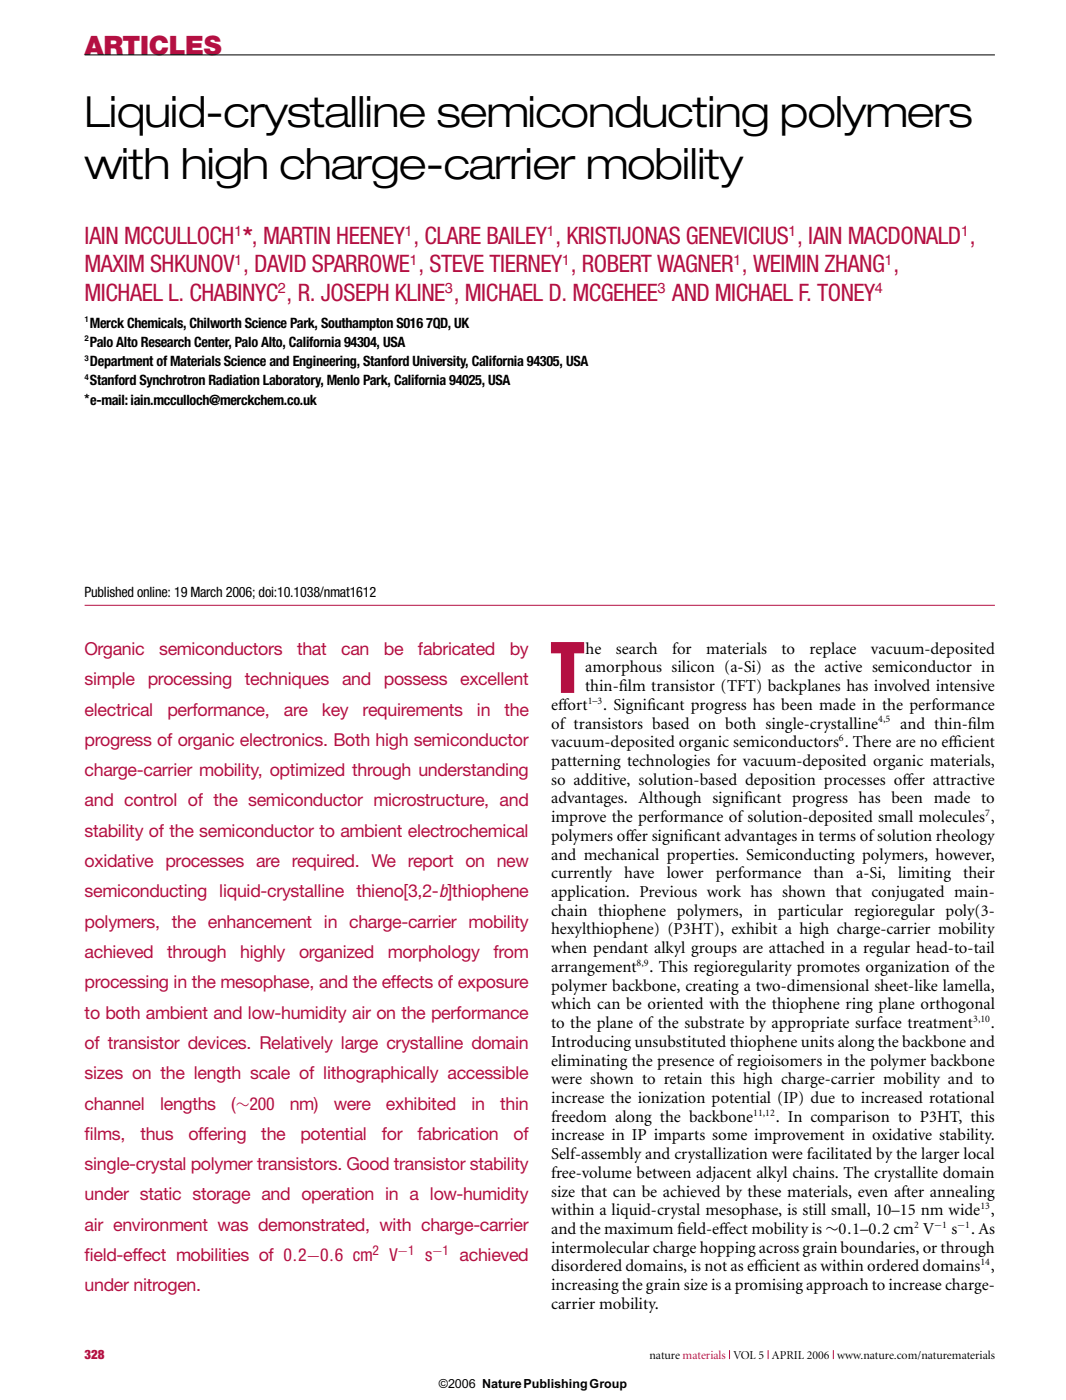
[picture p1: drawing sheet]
<svg xmlns="http://www.w3.org/2000/svg" width="210mm" height="276mm" viewBox="0 0 210 276" stroke-linecap="round" stroke-linejoin="round" font-family="sans-serif">
<defs><g id="words">
<text font-size="14" fill="#b41042" x="108.6" y="136.6">T</text>
<g font-size="8.5">
<text x="16.7" y="25">Liquid-crystalline semiconducting polymers</text>
<text x="16.7" y="35.2">with high charge-carrier mobility</text>
</g>
<text font-size="5.3" fill="#b41042" x="16.7" y="10.8">ARTICLES</text>
<g font-size="4.7" fill="#b41042">
<text x="16.7" y="53.7">MAXIM SHKUNOV , DAVID SPARROWE , STEVE TIERNEY , ROBERT WAGNER , WEIMIN ZHANG ,</text>
<text x="16.7" y="48">IAIN MCCULLOCH *, MARTIN HEENEY , CLARE BAILEY , KRISTIJONAS GENEVICIUS , IAIN MACDONALD ,</text>
<text x="16.7" y="59.3">MICHAEL L. CHABINYC , R. JOSEPH KLINE , MICHAEL D. MCGEHEE AND MICHAEL F. TONEY</text>
</g>
<g font-size="3.5" fill="#b41042">
<text x="16.7" y="129.1">Organic</text>
<text x="31.4" y="129.1">semiconductors</text>
<text x="58.5" y="129.1">that</text>
<text x="67.2" y="129.1">can</text>
<text x="75.6" y="129.1">be</text>
<text x="82.3" y="129.1">fabricated</text>
<text x="100.4" y="129.1">by</text>
<text x="16.7" y="135.1">simple</text>
<text x="29.1" y="135.1">processing</text>
<text x="48.2" y="135.1">techniques</text>
<text x="67.4" y="135.1">and</text>
<text x="75.6" y="135.1">possess</text>
<text x="90.7" y="135.1">excellent</text>
<text x="16.7" y="141.1">electrical</text>
<text x="33" y="141.1">performance,</text>
<text x="55.9" y="141.1">are</text>
<text x="63.4" y="141.1">key</text>
<text x="71.4" y="141.1">requirements</text>
<text x="94" y="141.1">in</text>
<text x="99.4" y="141.1">the</text>
<text x="16.7" y="147">progress of organic electronics. Both high semiconductor</text>
<text x="16.7" y="153">charge-carrier mobility, optimized through understanding</text>
<text x="16.7" y="159">and control of the semiconductor microstructure, and</text>
<text x="16.7" y="165">stability of the semiconductor to ambient electrochemical</text>
<text x="16.7" y="170.9">oxidative processes are required. We report on new</text>
<text x="16.7" y="176.9">semiconducting liquid-crystalline thieno[3,2-b]thiophene</text>
<text x="16.7" y="182.9">polymers, the enhancement in charge-carrier mobility</text>
<text x="16.7" y="188.9">achieved</text>
<text x="32.9" y="188.9">through</text>
<text x="47.3" y="188.9">highly</text>
<text x="58.9" y="188.9">organized</text>
<text x="76.4" y="188.9">morphology</text>
<text x="97.2" y="188.9">from</text>
<text x="16.7" y="194.8">processing in the mesophase, and the effects of exposure</text>
<text x="16.7" y="200.8">to both ambient and low-humidity air on the performance</text>
<text x="16.7" y="206.8">of transistor devices. Relatively large crystalline domain</text>
<text x="16.7" y="212.8">sizes on the length scale of lithographically accessible</text>
<text x="16.7" y="218.7">channel</text>
<text x="31.5" y="218.7">lengths</text>
<text x="45.6" y="218.7">(∼200</text>
<text x="57.1" y="218.7">nm)</text>
<text x="65.7" y="218.7">were</text>
<text x="76" y="218.7">exhibited</text>
<text x="92.9" y="218.7">in</text>
<text x="98.5" y="218.7">thin</text>
<text x="16.7" y="224.7">f</text>
<text x="16.7" y="224.7">ilms,</text>
<text x="27.6" y="224.7">thus</text>
<text x="37.1" y="224.7">offering</text>
<text x="51.5" y="224.7">the</text>
<text x="59.2" y="224.7">potential</text>
<text x="75.2" y="224.7">for</text>
<text x="82.3" y="224.7">fabrication</text>
<text x="101.2" y="224.7">of</text>
<text x="16.7" y="230.7">single-crystal polymer transistors. Good transistor stability</text>
<text x="16.7" y="236.7">under static storage and operation in a low-humidity</text>
<text x="16.7" y="242.6">air environment was demonstrated, with charge-carrier</text>
<text x="16.7" y="248.6">f</text>
<text x="16.7" y="248.6">ield-effect mobilities of 0.2−0.6 cm</text>
<text x="76.7" y="248.6">V</text>
<text x="83.7" y="248.6">s</text>
<text x="90.5" y="248.6">achieved</text>
<text x="16.7" y="254.6">under nitrogen.</text>
</g>
<g font-size="3.3">
<text x="115.4" y="128.9">he</text>
<text x="121.3" y="128.9">search</text>
<text x="132.4" y="128.9">for</text>
<text x="139.1" y="128.9">materials</text>
<text x="154" y="128.9">to</text>
<text x="159.5" y="128.9">replace</text>
<text x="171.6" y="128.9">vacuum-deposited</text>
<text x="115.3" y="132.6">amorphous silicon (a-Si) as the active semiconductor in</text>
<text x="115.3" y="136.3">thin-f</text>
<text x="121.9" y="136.3">ilm transistor (TFT) backplanes has involved intensive</text>
<text x="108.6" y="143.6">of transistors based on both single-crystalline</text>
<text x="108.6" y="139.9">efort</text>
<text x="109.9" y="139.9">f</text>
<text x="118.8" y="139.9">. Signif</text>
<text x="127.5" y="139.9">icant progress has been made in the performance</text>
<text x="177.3" y="143.6">and thin-f</text>
<text x="190.7" y="143.6">ilm</text>
<text x="108.6" y="147.3">vacuum-deposited organic semiconductors . There are no efcient</text>
<text x="186.9" y="147.3">f</text>
<text x="186.9" y="147.3">i</text>
<text x="108.6" y="151">patterning technologies for vacuum-deposited organic materials,</text>
<text x="108.6" y="154.7">so additive, solution-based deposition processes ofer attractive</text>
<text x="177.8" y="154.7">f</text>
<text x="108.6" y="158.4">advantages. Although signif</text>
<text x="146.6" y="158.4">icant progress has been made to</text>
<text x="108.6" y="162.1">improve the performance of solution-deposited small molecules ,</text>
<text x="108.6" y="165.8">polymers ofer signif</text>
<text x="123.2" y="165.8">f</text>
<text x="134.6" y="165.8">icant advantages in terms ofsolution rheology</text>
<text x="108.6" y="169.5">and mechanical properties. Semiconducting polymers, however,</text>
<text x="108.6" y="173.2">currently</text>
<text x="123" y="173.2">have</text>
<text x="131.3" y="173.2">lower</text>
<text x="141" y="173.2">performance</text>
<text x="160.3" y="173.2">than</text>
<text x="168.7" y="173.2">a-Si,</text>
<text x="176.9" y="173.2">limiting</text>
<text x="189.8" y="173.2">their</text>
<text x="108.6" y="176.8">application. Previous work has shown that conjugated main-</text>
<text x="108.6" y="180.5">chain thiophene polymers, in particular regioregular poly(3-</text>
<text x="108.6" y="184.2">hexylthiophene) (P3HT), exhibit a high charge-carrier mobility</text>
<text x="108.6" y="187.9">when pendant alkyl groups are attached in a regular head-to-tail</text>
<text x="108.6" y="191.6">arrangement</text>
<text x="128" y="191.6">. This regioregularity promotes organization of the</text>
<text x="108.6" y="195.3">polymer backbone, creating a two-dimensional sheet-like lamella,</text>
<text x="108.6" y="199">which can be oriented with the thiophene ring plane orthogonal</text>
<text x="108.6" y="202.7">to the plane of the substrate by appropriate surface treatment</text>
<text x="195.2" y="202.7">.</text>
<text x="108.6" y="206.4">Introducing unsubstituted thiophene units along the backbone and</text>
<text x="108.6" y="210.1">eliminating the presence ofregioisomers in the polymer backbone</text>
<text x="108.6" y="213.8">were shown to retain this high charge-carrier mobility and to</text>
<text x="108.6" y="217.4">increase the ionization potential (IP) due to increased rotational</text>
<text x="108.6" y="221.1">freedom along the backbone</text>
<text x="152.8" y="221.1">. In comparison to P3HT, this</text>
<text x="108.6" y="224.8">increase in IP imparts some improvement in oxidative stability.</text>
<text x="108.6" y="228.5">Self-assembly and crystallization were facilitated by the larger local</text>
<text x="108.6" y="232.2">free-volume between adjacent alkyl chains. The crystallite domain</text>
<text x="108.6" y="235.9">size that can be achieved by these materials, even after annealing</text>
<text x="108.6" y="239.6">within a liquid-crystal mesophase, is still small, 10–15 nm wide ,</text>
<text x="108.6" y="243.3">and the maximum f</text>
<text x="133.4" y="243.3">ield-efect mobility is ∼0.1–0.2 cm V</text>
<text x="141.7" y="243.3">f</text>
<text x="187.4" y="243.3">s</text>
<text x="191.3" y="243.3">. As</text>
<text x="108.6" y="247">intermolecular charge hopping across grain boundaries, or through</text>
<text x="108.6" y="250.7">disordered domains, is not as efcient as within ordered domains ,</text>
<text x="148.6" y="250.7">f</text>
<text x="148.6" y="250.7">i</text>
<text x="108.6" y="254.3">increasing the grain size is a promising approach to increase charge-</text>
<text x="108.6" y="258">carrier mobility.</text>
</g>
<g font-size="2.9" fill="#b41042">
<text x="46.1" y="46.6">1</text>
<text x="79.7" y="46.6">1</text>
<text x="107.6" y="46.6">1</text>
<text x="155.3" y="46.6">1</text>
<text x="189.3" y="46.6">1</text>
<text x="46.1" y="52.2">1</text>
<text x="80.7" y="52.2">1</text>
<text x="110.7" y="52.2">1</text>
<text x="144.4" y="52.2">1</text>
<text x="174.2" y="52.2">1</text>
<text x="54.7" y="57.8">2</text>
<text x="87.7" y="57.8">3</text>
<text x="129.6" y="57.8">3</text>
<text x="172.4" y="57.8">4</text>
</g>
<g font-size="2.8">
<text x="17.7" y="64.6">Merck Chemicals, Chilworth Science Park, Southampton S016 7QD, UK</text>
<text x="17.7" y="68.4">Palo Alto Research Center, Palo Alto, California 94304, USA</text>
<text x="17.7" y="72.2">Department of Materials Science and Engineering, Stanford University, California 94305, USA</text>
<text x="17.7" y="76">Stanford Synchrotron Radiation Laboratory, Menlo Park, California 94025, USA</text>
<text x="16.7" y="117.6">Published online: 19 March 2006; doi:10.1038/nmat1612</text>
</g>
<g font-size="2.7" fill="#b41042">
<text x="73.4" y="247.3">2</text>
<text x="78.3" y="247.3">−1</text>
<text x="85.1" y="247.3">−1</text>
</g>
<g font-size="2.5">
<text x="16.7" y="79.5">*e-mail:iain.mcculloch@merckchem.co.uk</text>
<text x="86.5" y="273.7">©2006 NaturePublishingGroup</text>
</g>
<text font-size="2.5" fill="#b41042" x="16.7" y="267.9">328</text>
<text font-size="2.4" x="127.9" y="267.9">nature materials VOL 5 APRIL 2006 www.nature.com/naturematerials</text>
<g font-size="2">
<text x="115.8" y="138.7">1–3</text>
<text x="173" y="142.4">4,5</text>
<text x="165.3" y="146.1">6</text>
<text x="194.1" y="160.9">7</text>
<text x="125.4" y="190.4">8,9</text>
<text x="191.7" y="201.5">3,10</text>
<text x="148.4" y="219.9">11,12</text>
<text x="193.1" y="238.4">13</text>
<text x="180.1" y="242.1">2</text>
<text x="184.1" y="242.1">−1</text>
<text x="188.6" y="242.1">−1</text>
<text x="193.1" y="249.4">14</text>
</g>
<g font-size="1.6">
<text x="16.7" y="63.5">1</text>
<text x="16.7" y="67.3">2</text>
<text x="16.7" y="71.1">3</text>
<text x="16.7" y="74.9">4</text>
</g>
</g></defs>
<path d="M16.7 10.8h179.3" fill="none" stroke="#000" stroke-width=".2"/>
<path d="M16.7 119.3h179.3M143.7 266.2v1.7M151.3 266.2v1.7M164.2 266.2v1.7" fill="none" stroke="#b41042" stroke-width=".2"/>
<use href="#words"/>
</svg>
